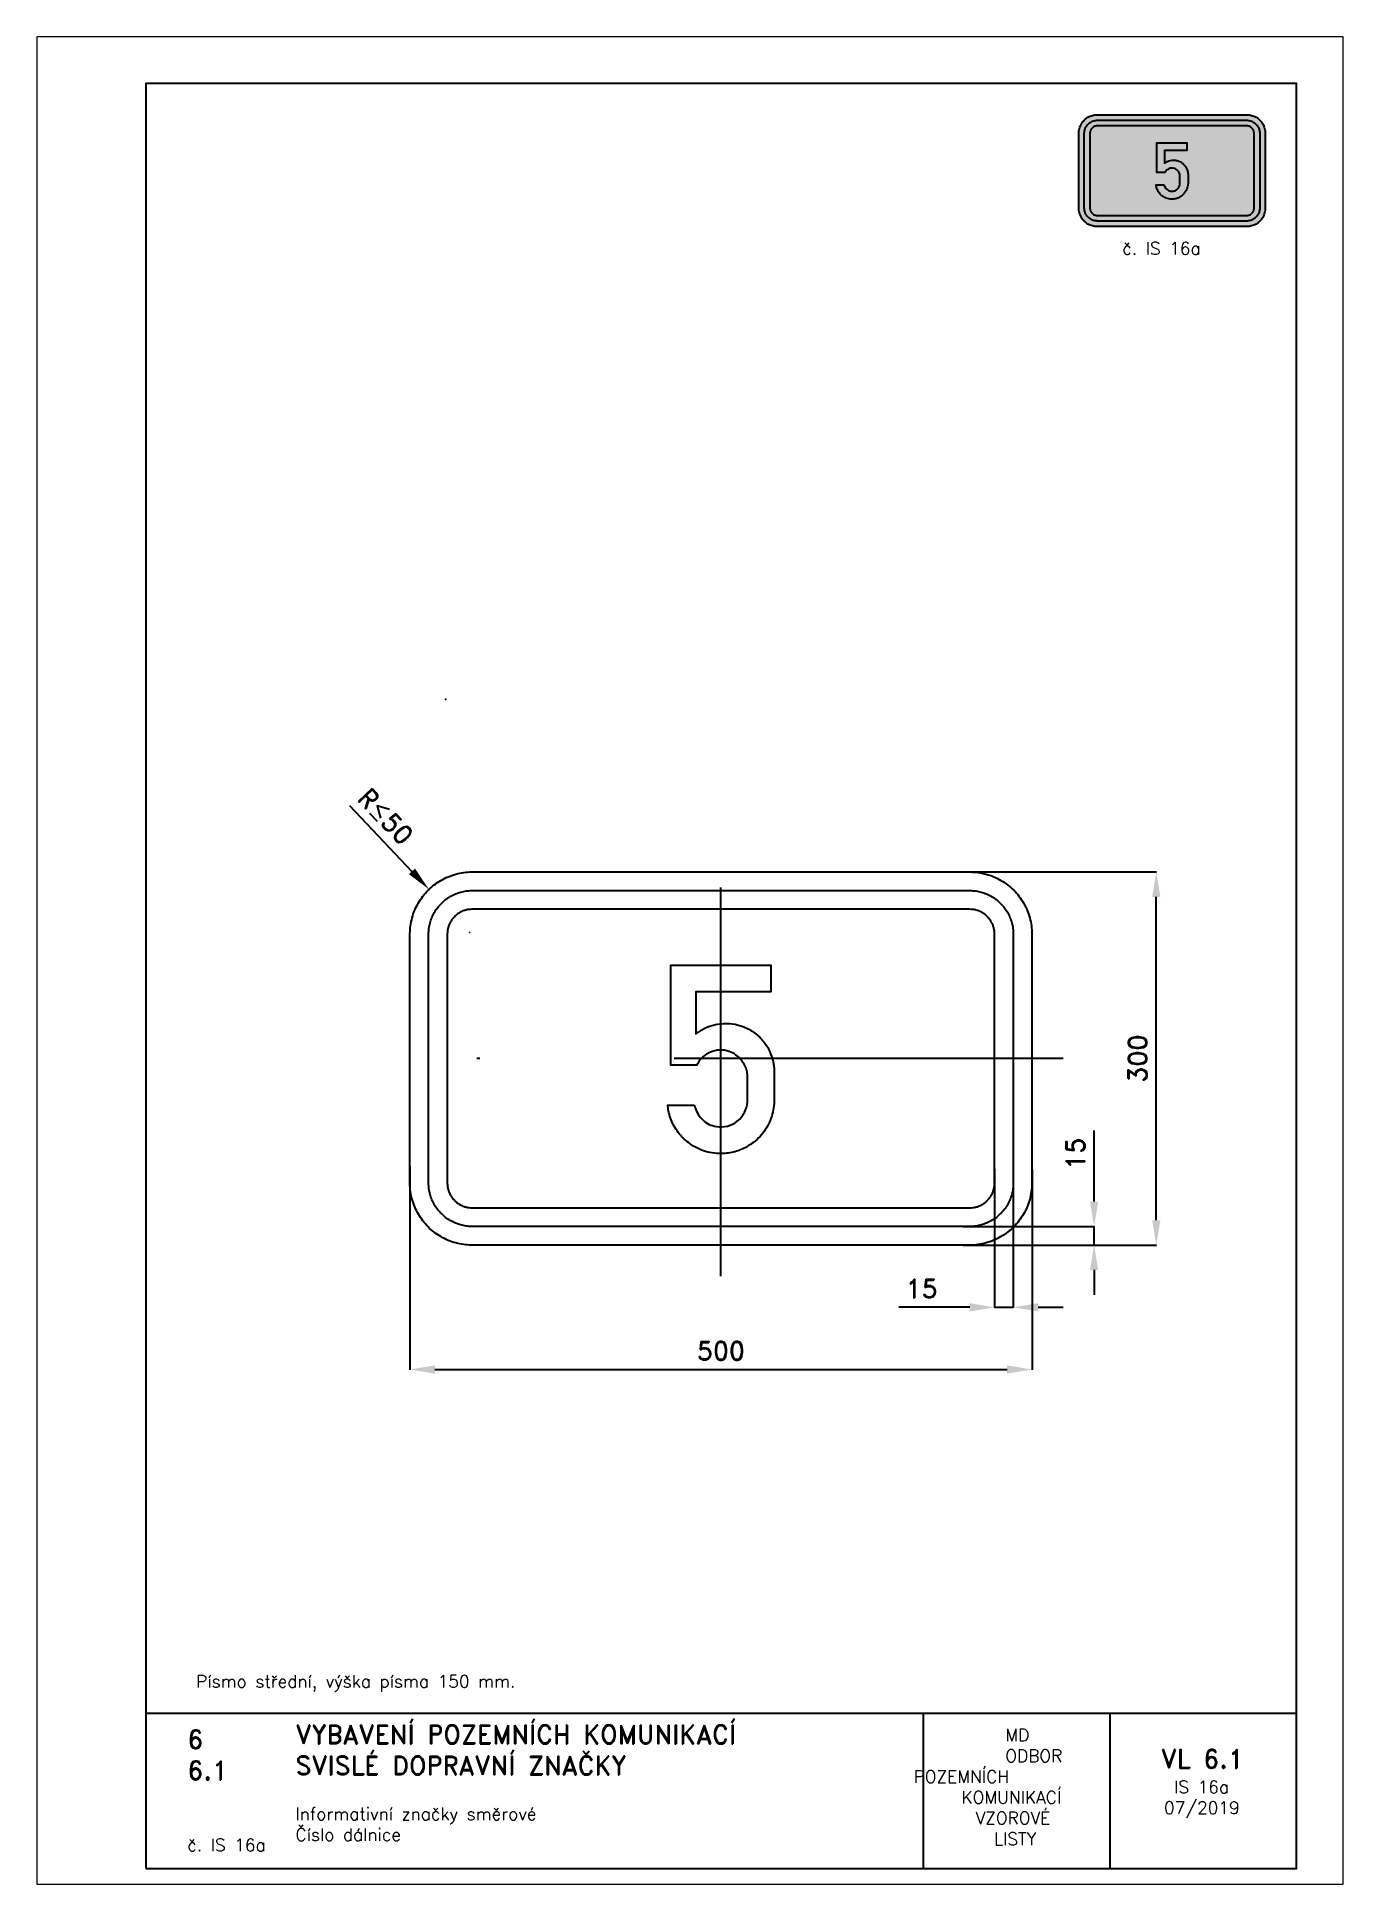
# Paper-space layout 'IS 16a' of a CAD drawing. Header units: millimetres. Extents: x 0 to 210, y 0 to 297.
# The model-space entities are those that its viewports show. They can reach past a viewport. Long polylines and large blocks are cut down to what shows.
import ezdxf

# ---------------------------------------------------------------- set-up
doc = ezdxf.new("R2010")
doc.units = ezdxf.units.MM
doc.header["$LTSCALE"] = 5
doc.linetypes.add('ČERCHOVANÁX2', pattern=[2, 1, -0.5, 0, -0.5])
for name, color, linetype in [('Kóty', 2, 'Continuous'), ('Rozpiska', 7, 'Continuous'), ('Značka', 7, 'Continuous')]:
    doc.layers.add(name, color=color, linetype=linetype)
doc.layers.add('Rámeček', color=6, linetype='Continuous', plot=False)
doc.styles.get("Standard").update_dxf_attribs({"font": 'romand.shx', "height": 15})
doc.dimstyles.new('Kopie Standard', dxfattribs={"dimtxt": 15, "dimasz": 20, "dimexe": 0.18, "dimexo": 0.0625, "dimgap": 7.5, "dimtad": 1, "dimdec": 0, "dimzin": 0, "dimdsep": 46, "dimtxsty": 'Standard', "dimcen": 0.09, "dimadec": 0, "dimazin": 0, "dimtfac": 1, "dimtdec": 0, "dimtofl": 0, "dimtmove": 0, "dimatfit": 3, "dimfxl": 1, "dimtolj": 1, "dimtzin": 0, "dimarcsym": 0})

psp = doc.layouts.new('IS 16a')

# ---------------------------------------------------------------- texts
at = {"layer": 'Rozpiska', "color": 7, "attachment_point": 1}
for s, width, heights, insert, char_height in [('{\\C6;č. IS 16a}', 15.8661, [2.67], (174.5, 264), 2), ('Písmo střední, výška písma 150 mm.', 63.9695, [0], (25.59, 33.59), 2), ('6', 149.0422, [0], (24.17, 24.77), 3), ('{\\C6;VYBAVENÍ POZEMNÍCH KOMUNIKACÍ\\P}SVISLÉ DOPRAVNÍ ZNAČKY{\\H1.34524x; }', 149.0422, [0], (41.56, 25.56), 3), ('\\pi14.7414;{\\C6;MD\\P\\pi2.36044;}ODBOR POZEMNÍCH{\\H1.57143x; }\\P\\pi7.69378;KOMUNIKACÍ{\\H1.5x; }\\P\\pi9.97949;{\\C6;VZOROVÉ\\H1.47619x; \\H0.67742x;\\P\\pi12.93187;LISTY\\H1.26984x; }', 33.1018, [0], (140.95, 24.95), 2), ('\\pi1.03113;{\\H1.5x;\\C6;VL 6.1\\P\\pi3.17396;\\H0.66667x;IS 16a\\H1.66666x; \\H0.6x;\\P\\pi1.5549;07/2019\\H1.80159x; }', 16.0623, [0], (179.66, 21.61), 2), ('6.1', 149.0422, [0], (24.17, 19.78), 3), ('{\\C6;Informativní značky směrové\\P}Číslo dálnice{\\H2.11905x; }', 149.0422, [0], (41.56, 12.29), 2), ('{\\C6;č. IS 16a}', 15.9866, [2.67], (24.17, 7.28), 2)]:
    psp.add_mtext_dynamic_manual_height_columns(s, width=width, gutter_width=100, heights=heights, dxfattribs=dict(at, insert=insert, char_height=char_height))

msp = doc.modelspace()

# ---------------------------------------------------------------- texts
at = {"layer": 'Kóty', "insert": (-19.5, 344.6), "char_height": 15, "attachment_point": 5, "rotation": 313.4741}
msp.add_mtext('\\A1;R{\\A0;≤}50', dxfattribs=at)

# ---------------------------------------------------------------- blocks, each defined once
blk = doc.blocks.new('*D0')
at = {"layer": 'Defpoints', "color": 0, "transparency": 16777216}
for p in [(470, 61.5), (485, 61.5), (470, -50)]:
    blk.add_point(p, dxfattribs=at)
at = {"layer": 'Kóty', "color": 0, "lineweight": -2, "transparency": 16777216}
for p, q in [((470, 61.4), (470, -50.2)), ((485, 61.4), (485, -50.2)), ((450, -50), (392.9, -50)), ((505, -50), (525, -50))]:
    blk.add_line(p, q, dxfattribs=at)
at = {"layer": 'Kóty', "color": 0, "transparency": 16777216}
for points in [[(450, -46.7), (450, -53.3), (470, -50)], [(505, -46.7), (505, -53.3), (485, -50)]]:
    blk.add_solid(points, dxfattribs=at)
at = {"layer": 'Kóty', "color": 0, "transparency": 16777216, "insert": (411.4, -35), "char_height": 15, "attachment_point": 5}
blk.add_mtext('\\A1;15', dxfattribs=at)
blk = doc.blocks.new('*D1')
at = {"layer": 'Defpoints', "color": 0, "transparency": 16777216}
for p in [(444.8, 15), (550, 15), (444.8, 0)]:
    blk.add_point(p, dxfattribs=at)
at = {"layer": 'Kóty', "color": 0, "lineweight": -2, "transparency": 16777216}
for p, q in [((550, 35), (550, 92.1)), ((444.8, 15), (550.2, 15)), ((444.8, 0), (550.2, 0)), ((550, -20), (550, -40))]:
    blk.add_line(p, q, dxfattribs=at)
at = {"layer": 'Kóty', "color": 0, "transparency": 16777216}
for points in [[(546.7, 35), (553.3, 35), (550, 15)], [(546.7, -20), (553.3, -20), (550, 0)]]:
    blk.add_solid(points, dxfattribs=at)
at = {"layer": 'Kóty', "color": 0, "transparency": 16777216, "insert": (535, 73.6), "char_height": 15, "attachment_point": 5, "rotation": 90}
blk.add_mtext('\\A1;15', dxfattribs=at)
blk = doc.blocks.new('*D2')
at = {"layer": 'Defpoints', "color": 0, "transparency": 16777216}
for p in [(444.8, 300), (600, 300), (444.8, 0)]:
    blk.add_point(p, dxfattribs=at)
at = {"layer": 'Kóty', "color": 0, "lineweight": -2, "transparency": 16777216}
for p, q in [((444.9, 300), (600.2, 300)), ((600, 20), (600, 280)), ((444.9, 0), (600.2, 0))]:
    blk.add_line(p, q, dxfattribs=at)
at = {"layer": 'Kóty', "color": 0, "transparency": 16777216}
for points in [[(596.7, 280), (603.3, 280), (600, 300)], [(596.7, 20), (603.3, 20), (600, 0)]]:
    blk.add_solid(points, dxfattribs=at)
at = {"layer": 'Kóty', "color": 0, "transparency": 16777216, "insert": (585, 150), "char_height": 15, "attachment_point": 5, "rotation": 90}
blk.add_mtext('\\A1;300', dxfattribs=at)
blk = doc.blocks.new('*D3')
at = {"layer": 'Defpoints', "color": 0, "transparency": 16777216}
for p in [(0, 63.5), (500.1, 61), (500.1, -100)]:
    blk.add_point(p, dxfattribs=at)
at = {"layer": 'Kóty', "color": 0, "lineweight": -2, "transparency": 16777216}
for p, q in [((0, 63.5), (0, -100.2)), ((500.1, 60.9), (500.1, -100.2)), ((20, -100), (480.1, -100))]:
    blk.add_line(p, q, dxfattribs=at)
at = {"layer": 'Kóty', "color": 0, "transparency": 16777216}
for points in [[(20, -96.7), (20, -103.3), (0, -100)], [(480.1, -96.7), (480.1, -103.3), (500.1, -100)]]:
    blk.add_solid(points, dxfattribs=at)
at = {"layer": 'Kóty', "color": 0, "transparency": 16777216, "insert": (250, -85), "char_height": 15, "attachment_point": 5}
blk.add_mtext('\\A1;500', dxfattribs=at)

# ---------------------------------------------------------------- dimensions: what is measured, and where the dimension line sits
at = {"layer": 'Kóty'}
for base, p2, picture, middle in [((600, 300), (444.8, 300), '*D2', (585, 150)), ((550, 15), (444.8, 15), '*D1', (535, 73.6))]:
    dim = msp.add_linear_dim(base=base, p1=(444.8, 0), p2=p2, angle=90, dimstyle='Kopie Standard', dxfattribs=at)
    dim.commit()
    dim.dimension.update_dxf_attribs({"geometry": picture, "text_midpoint": middle})
for base, p1, p2, picture, middle in [((500.1, -100), (0, 63.5), (500.1, 61), '*D3', (250, -85)), ((470, -50), (485, 61.5), (470, 61.5), '*D0', (411.4, -35))]:
    dim = msp.add_linear_dim(base=base, p1=p1, p2=p2, dimstyle='Kopie Standard', dxfattribs=at)
    dim.commit()
    dim.dimension.update_dxf_attribs({"geometry": picture, "text_midpoint": middle})

# ---------------------------------------------------------------- linework, layer by layer
at = {"layer": 'Kóty'}
for p, q in [((-48.5, 353.4), (1.6, 300.5)), ((48, 251.5), (48.1, 251.5)), ((48.1, 251.4), (48.1, 251.6))]:
    msp.add_line(p, q, dxfattribs=at)
for points in [[(550, 0), (550, 15)], [(470, -50), (485, -50)]]:
    msp.add_lwpolyline(points, dxfattribs=at)
msp.add_arc((48.1, 251.5), 47.5, 133.2572, 134.5624, dxfattribs=at)
msp.add_solid([(4, 302.8), (-0.8, 298.2), (15.3, 286)], dxfattribs=at)
at = {"layer": 'Značka', "color": 6, "linetype": 'ČERCHOVANÁX2', "ltscale": 2.5}
for points in [[(250, -25), (250, 325)], [(525, 150), (-25, 150)]]:
    msp.add_lwpolyline(points, dxfattribs=at)
at = {"layer": 'Značka', "color": 1}
for points in [[(50, 0), (49.8, 0), (49.6, 0, -0.03218), (43.2, 0.5, -0.035443), (36.8, 1.8, -0.036267), (30.7, 3.8, -0.03442), (24.9, 6.8, -0.033722), (19.5, 10.4, -0.034085), (14.6, 14.6, -0.034209), (10.4, 19.5, -0.034229), (6.8, 24.9, -0.034044), (3.9, 30.7, -0.033412), (1.8, 36.8, -0.034127), (0.4, 43.2, -0.036745), (0, 49.6), (0, 49.8), (0, 50), (0, 250), (0, 250.2), (0, 250.4, -0.03218), (0.5, 256.8, -0.035443), (1.8, 263.2, -0.036267), (3.8, 269.3, -0.034422), (6.8, 275.1, -0.033722), (10.4, 280.5, -0.034087), (14.6, 285.4, -0.034208), (19.5, 289.6, -0.034231), (24.9, 293.2, -0.034039), (30.7, 296.1, -0.033412), (36.8, 298.2, -0.034124), (43.2, 299.6, -0.036741), (49.6, 300), (49.8, 300), (50, 300), (450, 300), (450.2, 300), (450.4, 300, -0.032179), (456.9, 299.5, -0.035442), (463.2, 298.2, -0.036264), (469.3, 296.2, -0.034416), (475.1, 293.2, -0.033719), (480.5, 289.6, -0.034088), (485.4, 285.4, -0.034205), (489.6, 280.5, -0.034231), (493.2, 275.1, -0.034041), (496.1, 269.3, -0.033413), (498.2, 263.2, -0.034124), (499.6, 256.8, -0.036741), (500, 250.4), (500, 250.2), (500, 250), (500, 50), (500, 49.8), (500, 49.6, -0.032179), (499.5, 43.2, -0.035442), (498.2, 36.8, -0.036264), (496.2, 30.7, -0.034415), (493.2, 24.9, -0.033719), (489.6, 19.5, -0.034086), (485.4, 14.6, -0.034205), (480.5, 10.4, -0.03423), (475.1, 6.8, -0.034046), (469.3, 3.9, -0.033413), (463.2, 1.8, -0.034127), (456.8, 0.4, -0.036745), (450.4, 0), (450.2, 0), (450, 0), (50, 0)], [(50, 15), (49.9, 15), (49.7, 15, -0.03218), (45.2, 15.3, -0.035443), (40.8, 16.2, -0.036267), (36.5, 17.7, -0.034421), (32.4, 19.7, -0.033721), (28.7, 22.2, -0.034085), (25.3, 25.3, -0.034209), (22.2, 28.6, -0.034229), (19.7, 32.4, -0.034044), (17.7, 36.5, -0.033412), (16.2, 40.8, -0.034127), (15.3, 45.2, -0.036745), (15, 49.7), (15, 49.9), (15, 50), (15, 250), (15, 250.1), (15, 250.3, -0.032181), (15.3, 254.8, -0.035442), (16.2, 259.2, -0.036269), (17.7, 263.5, -0.034425), (19.7, 267.6, -0.033726), (22.3, 271.4, -0.03408), (25.3, 274.7, -0.034207), (28.7, 277.8, -0.03422), (32.4, 280.3, -0.034045), (36.5, 282.3, -0.03341), (40.8, 283.8, -0.034129), (45.2, 284.7, -0.036744), (49.7, 285), (49.9, 285), (50, 285), (450, 285), (450.1, 285), (450.3, 285, -0.032179), (454.8, 284.7, -0.035441), (459.2, 283.8, -0.036271), (463.5, 282.3, -0.034422), (467.6, 280.3, -0.033719), (471.4, 277.8, -0.034074), (474.8, 274.7, -0.034205), (477.8, 271.4, -0.034219), (480.3, 267.6, -0.034043), (482.3, 263.5, -0.033408), (483.8, 259.2, -0.03413), (484.7, 254.8, -0.036744), (485, 250.3), (485, 250.1), (485, 250), (485, 50), (485, 49.9), (485, 49.7, -0.032179), (484.7, 45.2, -0.035442), (483.8, 40.8, -0.036269), (482.3, 36.5, -0.034418), (480.3, 32.4, -0.033714), (477.8, 28.6, -0.034079), (474.8, 25.3, -0.034207), (471.4, 22.2, -0.034228), (467.6, 19.7, -0.034043), (463.5, 17.7, -0.03341), (459.2, 16.2, -0.034128), (454.8, 15.3, -0.036745), (450.3, 15), (450.1, 15), (450, 15), (50, 15)], [(50, 30), (450, 30), (450.1, 30), (450.2, 30, 0.032179), (452.7, 30.2, 0.035444), (455.3, 30.7, 0.036265), (457.7, 31.5, 0.034417), (460, 32.7, 0.033718), (462.2, 34.1, 0.03408), (464.1, 35.9, 0.034213), (465.9, 37.8, 0.034222), (467.3, 40, 0.034048), (468.5, 42.3, 0.033405), (469.3, 44.7, 0.034129), (469.8, 47.3, 0.036741), (470, 49.8), (470, 49.9), (470, 50), (470, 250), (470, 250.1), (470, 250.2, 0.032179), (469.8, 252.7, 0.035443), (469.3, 255.3, 0.036259), (468.5, 257.7, 0.034409), (467.3, 260, 0.033719), (465.9, 262.2, 0.034073), (464.1, 264.1, 0.034214), (462.2, 265.9, 0.034226), (460, 267.3, 0.03405), (457.7, 268.5, 0.033407), (455.3, 269.3, 0.034128), (452.7, 269.8, 0.036741), (450.2, 270), (450.1, 270), (450, 270), (50, 270), (49.9, 270), (49.8, 270, 0.032179), (47.3, 269.8, 0.035442), (44.7, 269.3, 0.036259), (42.3, 268.5, 0.034414), (40, 267.3, 0.03372), (37.8, 265.9, 0.034079), (35.9, 264.1, 0.03421), (34.1, 262.2, 0.034232), (32.7, 260, 0.034046), (31.5, 257.7, 0.033413), (30.7, 255.3, 0.034126), (30.2, 252.7, 0.036744), (30, 250.2), (30, 250.1), (30, 250), (30, 50), (30, 49.9), (30, 49.8, 0.032179), (30.2, 47.3, 0.035443), (30.7, 44.7, 0.036265), (31.5, 42.3, 0.034421), (32.7, 40, 0.033719), (34.1, 37.8, 0.034086), (35.9, 35.9, 0.034208), (37.8, 34.1, 0.034229), (40, 32.7, 0.034044), (42.3, 31.5, 0.033412), (44.7, 30.7, 0.034128), (47.3, 30.2, 0.036744), (49.8, 30), (49.9, 30), (50, 30)], [(228.8, 112.4), (229.1, 111.4), (229.4, 110.5, 0.061325), (231.8, 105, 0.07605), (235.7, 100.5, 0.081246), (240.5, 97.1, 0.07403), (246.3, 95.4, 0.10254), (255.2, 95.7, 0.116973), (263.1, 99.6, 0.072314), (266.8, 103.3, 0.058817), (269.4, 107.9, 0.043849), (270.8, 111.7, 0.050817), (271.3, 115.6), (271.4, 116.7), (271.4, 117.8), (271.4, 135.9, 0.008549), (271.2, 138.1, 0.025974), (270.9, 140.1, 0.06828), (269.3, 144.5, 0.054033), (266.7, 148.4, 0.069261), (262.1, 152.8, 0.080546), (256.5, 155.7, 0.097814), (249, 156.8, 0.091138), (241.5, 155, 0.085474), (235.5, 151.4, 0.10368), (231.4, 146), (231, 145.3), (230.7, 144.6), (209.7, 144.6), (209.7, 225), (290, 225), (290, 203.6), (229.7, 203.6), (229.7, 169.9, -0.005072), (232.2, 171.5, -0.015228), (234.7, 173.1, -0.051733), (241.8, 176.3, -0.052711), (249.4, 177.9, -0.065796), (259, 177.9, -0.065555), (268.4, 175.4, -0.069369), (277.3, 170.5, -0.071359), (284.5, 163.3, -0.059645), (289.1, 155.9, -0.053796), (291.9, 147.7, -0.024798), (292.5, 144.3, -0.033767), (292.8, 140.9), (292.8, 140.5), (292.8, 140), (292.8, 115.9), (292.8, 114.9), (292.7, 113.8, -0.045321), (291.7, 106.9, -0.043674), (289.6, 100.3, -0.080872), (282.6, 88.7, -0.084532), (272.2, 80, -0.069815), (262.5, 75.4, -0.066784), (251.9, 73.7, -0.084626), (237.7, 75.3, -0.088729), (225, 81.6, -0.07419), (216.5, 89.5, -0.070962), (210.5, 99.5, -0.035762), (208.6, 104.9, -0.037176), (207.5, 110.5), (207.3, 111.4), (207.2, 112.4), (228.8, 112.4)]]:
    msp.add_lwpolyline(points, format="xyb", dxfattribs=at)

msp.set_redraw_order([(e.dxf.handle, doc.entitydb.next_handle()) for e in msp.query("TEXT MTEXT ATTDEF DIMENSION ARC_DIMENSION")])  # texts and dimensions are drawn at this point

# ---------------------------------------------------------------- hatches: boundary and pattern name
at = {"layer": 'Značka'}
h = psp.add_hatch(color=10, dxfattribs=at)
h.dxf.hatch_style = 1
edge = h.paths.add_edge_path()
edge.add_line((170.5, 266.5), (170.49, 266.5))
edge.add_line((170.49, 266.5), (170.48, 266.5))
edge.add_arc((170.49, 269.52), 3.02, 262.3068, 269.6794, ccw=False)
edge.add_arc((170.46, 269.25), 2.75, 254.2021, 262.3216, ccw=False)
edge.add_arc((170.38, 269.2), 2.68, 247.1659, 255.474, ccw=False)
edge.add_arc((170.44, 269.34), 2.83, 239.2881, 247.1736, ccw=False)
edge.add_arc((170.43, 269.41), 2.88, 232.4423, 240.1678, ccw=False)
edge.add_arc((170.41, 269.38), 2.85, 224.6391, 232.4477, ccw=False)
edge.add_arc((170.38, 269.4), 2.84, 217.5711, 225.4081, ccw=False)
edge.add_arc((170.37, 269.4), 2.84, 209.7393, 217.581, ccw=False)
edge.add_arc((170.37, 269.44), 2.85, 202.6893, 210.4886, ccw=False)
edge.add_arc((170.42, 269.46), 2.91, 195.0382, 202.6929, ccw=False)
edge.add_arc((170.35, 269.49), 2.85, 188.0097, 195.828, ccw=False)
edge.add_arc((170.14, 269.46), 2.64, 179.6098, 188.0273, ccw=False)
edge.add_line((167.5, 269.48), (167.5, 269.49))
edge.add_line((167.5, 269.49), (167.5, 269.5))
edge.add_line((167.5, 269.5), (167.5, 281.5))
edge.add_line((167.5, 281.5), (167.5, 281.51))
edge.add_line((167.5, 281.51), (167.5, 281.52))
edge.add_arc((170.52, 281.51), 3.02, 172.3067, 179.6793, ccw=False)
edge.add_arc((170.25, 281.54), 2.75, 164.2025, 172.322, ccw=False)
edge.add_arc((170.2, 281.62), 2.68, 157.1665, 165.4746, ccw=False)
edge.add_arc((170.34, 281.56), 2.83, 149.2848, 157.1705, ccw=False)
edge.add_arc((170.41, 281.57), 2.88, 142.4432, 150.1688, ccw=False)
edge.add_arc((170.38, 281.59), 2.85, 134.6377, 142.4468, ccw=False)
edge.add_arc((170.4, 281.62), 2.84, 127.5765, 135.4132, ccw=False)
edge.add_arc((170.4, 281.63), 2.84, 119.7376, 127.5797, ccw=False)
edge.add_arc((170.44, 281.63), 2.86, 112.6909, 120.489, ccw=False)
edge.add_arc((170.46, 281.58), 2.91, 105.0358, 112.6903, ccw=False)
edge.add_arc((170.49, 281.65), 2.86, 98.0111, 105.8288, ccw=False)
edge.add_arc((170.46, 281.86), 2.64, 89.6039, 98.0205, ccw=False)
edge.add_line((170.48, 284.5), (170.49, 284.5))
edge.add_line((170.49, 284.5), (170.5, 284.5))
edge.add_line((170.5, 284.5), (194.5, 284.5))
edge.add_line((194.5, 284.5), (194.51, 284.5))
edge.add_line((194.51, 284.5), (194.52, 284.5))
edge.add_arc((194.51, 281.48), 3.02, 82.3089, 89.6813, ccw=False)
edge.add_arc((194.54, 281.75), 2.75, 74.2056, 82.3249, ccw=False)
edge.add_arc((194.62, 281.8), 2.68, 67.1624, 75.4698, ccw=False)
edge.add_arc((194.56, 281.66), 2.83, 59.2909, 67.1754, ccw=False)
edge.add_arc((194.57, 281.59), 2.88, 52.4376, 60.1626, ccw=False)
edge.add_arc((194.59, 281.62), 2.85, 44.6389, 52.4482, ccw=False)
edge.add_arc((194.62, 281.6), 2.84, 37.5774, 45.4135, ccw=False)
edge.add_arc((194.63, 281.6), 2.84, 29.7371, 37.5792, ccw=False)
edge.add_arc((194.63, 281.56), 2.86, 22.6935, 30.492, ccw=False)
edge.add_arc((194.58, 281.54), 2.91, 15.0353, 22.6902, ccw=False)
edge.add_arc((194.65, 281.51), 2.86, 8.0108, 15.8284, ccw=False)
edge.add_arc((194.86, 281.54), 2.64, -0.396, 8.0206, ccw=False)
edge.add_line((197.5, 281.52), (197.5, 281.51))
edge.add_line((197.5, 281.51), (197.5, 281.5))
edge.add_line((197.5, 281.5), (197.5, 269.5))
edge.add_line((197.5, 269.5), (197.5, 269.49))
edge.add_line((197.5, 269.49), (197.5, 269.48))
edge.add_arc((194.48, 269.49), 3.02, 352.3091, 359.6814, ccw=False)
edge.add_arc((194.75, 269.46), 2.75, 344.2053, 352.3245, ccw=False)
edge.add_arc((194.8, 269.38), 2.68, 337.1618, 345.4692, ccw=False)
edge.add_arc((194.66, 269.44), 2.83, 329.2943, 337.1785, ccw=False)
edge.add_arc((194.59, 269.43), 2.88, 322.4367, 330.1616, ccw=False)
edge.add_arc((194.62, 269.41), 2.85, 314.6403, 322.4492, ccw=False)
edge.add_arc((194.6, 269.38), 2.84, 307.572, 315.4083, ccw=False)
edge.add_arc((194.6, 269.37), 2.84, 299.7388, 307.5805, ccw=False)
edge.add_arc((194.56, 269.37), 2.85, 292.6919, 300.4916, ccw=False)
edge.add_arc((194.54, 269.42), 2.91, 285.0378, 292.6927, ccw=False)
edge.add_arc((194.51, 269.35), 2.85, 278.0093, 285.8276, ccw=False)
edge.add_arc((194.54, 269.14), 2.64, 269.6099, 278.0275, ccw=False)
edge.add_line((194.52, 266.5), (194.51, 266.5))
edge.add_line((194.51, 266.5), (194.5, 266.5))
edge.add_line((194.5, 266.5), (170.5, 266.5))
h = psp.add_hatch(color=255, dxfattribs=at)
h.dxf.hatch_style = 1
edge = h.paths.add_edge_path(flags=16)
edge.add_line((170.5, 268.3), (194.5, 268.3))
edge.add_line((194.5, 268.3), (194.5, 268.3))
edge.add_line((194.5, 268.3), (194.51, 268.3))
edge.add_arc((194.5, 269.51), 1.21, 270.3199, 277.6924)
edge.add_arc((194.52, 269.4), 1.1, 277.6837, 285.8035)
edge.add_arc((194.55, 269.38), 1.07, 284.5195, 292.8272)
edge.add_arc((194.53, 269.43), 1.13, 292.8324, 300.717)
edge.add_arc((194.53, 269.46), 1.15, 299.8272, 307.5518)
edge.add_arc((194.54, 269.45), 1.14, 307.5573, 315.3648)
edge.add_arc((194.55, 269.46), 1.14, 314.5823, 322.4202)
edge.add_arc((194.55, 269.46), 1.14, 322.4328, 330.273)
edge.add_arc((194.55, 269.48), 1.14, 329.5062, 337.3063)
edge.add_arc((194.53, 269.49), 1.17, 337.31, 344.963)
edge.add_arc((194.56, 269.49), 1.14, 344.1706, 351.9893)
edge.add_arc((194.64, 269.48), 1.06, 351.9795, 360.3961)
edge.add_line((195.7, 269.49), (195.7, 269.5))
edge.add_line((195.7, 269.5), (195.7, 269.5))
edge.add_line((195.7, 269.5), (195.7, 281.5))
edge.add_line((195.7, 281.5), (195.7, 281.5))
edge.add_line((195.7, 281.5), (195.7, 281.51))
edge.add_arc((194.49, 281.5), 1.21, 0.3222, 7.6946)
edge.add_arc((194.6, 281.52), 1.1, 7.6752, 15.7947)
edge.add_arc((194.62, 281.55), 1.07, 14.5265, 22.8329)
edge.add_arc((194.57, 281.53), 1.13, 22.8313, 30.7142)
edge.add_arc((194.54, 281.53), 1.15, 29.8215, 37.5464)
edge.add_arc((194.55, 281.54), 1.14, 37.5597, 45.3657)
edge.add_arc((194.54, 281.55), 1.14, 44.585, 52.4233)
edge.add_arc((194.54, 281.55), 1.14, 52.4324, 60.2734)
edge.add_arc((194.52, 281.55), 1.14, 59.5049, 67.3056)
edge.add_arc((194.51, 281.53), 1.17, 67.312, 74.9654)
edge.add_arc((194.51, 281.56), 1.14, 74.1703, 81.9887)
edge.add_arc((194.52, 281.64), 1.06, 81.979, 90.3958)
edge.add_line((194.51, 282.7), (194.5, 282.7))
edge.add_line((194.5, 282.7), (194.5, 282.7))
edge.add_line((194.5, 282.7), (170.5, 282.7))
edge.add_line((170.5, 282.7), (170.5, 282.7))
edge.add_line((170.5, 282.7), (170.49, 282.7))
edge.add_arc((170.5, 281.49), 1.21, 90.3229, 97.6953)
edge.add_arc((170.48, 281.6), 1.1, 97.6713, 105.7905)
edge.add_arc((170.45, 281.62), 1.07, 104.5314, 112.8378)
edge.add_arc((170.47, 281.57), 1.13, 112.8258, 120.7097)
edge.add_arc((170.47, 281.54), 1.15, 119.8275, 127.5527)
edge.add_arc((170.46, 281.55), 1.14, 127.5546, 135.362)
edge.add_arc((170.45, 281.54), 1.14, 134.5938, 142.4311)
edge.add_arc((170.45, 281.54), 1.14, 142.4188, 150.2612)
edge.add_arc((170.45, 281.52), 1.14, 149.5113, 157.3111)
edge.add_arc((170.47, 281.51), 1.17, 157.3091, 164.9641)
edge.add_arc((170.44, 281.51), 1.14, 164.1704, 171.9886)
edge.add_arc((170.36, 281.52), 1.06, 171.9721, 180.3895)
edge.add_line((169.3, 281.51), (169.3, 281.5))
edge.add_line((169.3, 281.5), (169.3, 281.5))
edge.add_line((169.3, 281.5), (169.3, 269.5))
edge.add_line((169.3, 269.5), (169.3, 269.5))
edge.add_line((169.3, 269.5), (169.3, 269.49))
edge.add_arc((170.51, 269.5), 1.21, 180.3207, 187.6931)
edge.add_arc((170.4, 269.48), 1.1, 187.6798, 195.7993)
edge.add_arc((170.38, 269.45), 1.07, 194.5245, 202.8321)
edge.add_arc((170.43, 269.47), 1.13, 202.8269, 210.7126)
edge.add_arc((170.46, 269.47), 1.15, 209.8331, 217.558)
edge.add_arc((170.45, 269.46), 1.14, 217.5522, 225.3611)
edge.add_arc((170.46, 269.45), 1.14, 224.5911, 232.428)
edge.add_arc((170.46, 269.45), 1.14, 232.4192, 240.2608)
edge.add_arc((170.48, 269.45), 1.14, 239.5126, 247.3118)
edge.add_arc((170.49, 269.47), 1.16, 247.3071, 254.9617)
edge.add_arc((170.49, 269.44), 1.14, 254.1707, 261.9892)
edge.add_arc((170.48, 269.36), 1.06, 261.9726, 270.3899)
edge.add_line((170.49, 268.3), (170.5, 268.3))
edge.add_line((170.5, 268.3), (170.5, 268.3))
edge = h.paths.add_edge_path()
edge.add_line((170.5, 267.4), (170.49, 267.4))
edge.add_line((170.49, 267.4), (170.48, 267.4))
edge.add_arc((170.5, 269.51), 2.11, 262.3076, 269.6803, ccw=False)
edge.add_arc((170.47, 269.32), 1.92, 254.2015, 262.3211, ccw=False)
edge.add_arc((170.42, 269.29), 1.88, 247.1664, 255.4746, ccw=False)
edge.add_arc((170.46, 269.39), 1.98, 239.2876, 247.1731, ccw=False)
edge.add_arc((170.45, 269.44), 2.02, 232.442, 240.1674, ccw=False)
edge.add_arc((170.44, 269.42), 2, 224.6391, 232.4478, ccw=False)
edge.add_arc((170.41, 269.43), 1.99, 217.5713, 225.4084, ccw=False)
edge.add_arc((170.41, 269.43), 1.99, 209.7392, 217.5807, ccw=False)
edge.add_arc((170.41, 269.46), 2, 202.6891, 210.4885, ccw=False)
edge.add_arc((170.44, 269.47), 2.04, 195.0383, 202.6928, ccw=False)
edge.add_arc((170.4, 269.49), 2, 188.0095, 195.8278, ccw=False)
edge.add_arc((170.25, 269.47), 1.85, 179.6098, 188.0273, ccw=False)
edge.add_line((168.4, 269.48), (168.4, 269.49))
edge.add_line((168.4, 269.49), (168.4, 269.5))
edge.add_line((168.4, 269.5), (168.4, 281.5))
edge.add_line((168.4, 281.5), (168.4, 281.51))
edge.add_line((168.4, 281.51), (168.4, 281.52))
edge.add_arc((170.51, 281.5), 2.11, 172.3073, 179.68, ccw=False)
edge.add_arc((170.32, 281.53), 1.92, 164.2032, 172.3225, ccw=False)
edge.add_arc((170.29, 281.58), 1.88, 157.1658, 165.4744, ccw=False)
edge.add_arc((170.38, 281.54), 1.98, 149.2838, 157.1702, ccw=False)
edge.add_arc((170.44, 281.55), 2.02, 142.44, 150.1665, ccw=False)
edge.add_arc((170.42, 281.56), 2, 134.6463, 142.4539, ccw=False)
edge.add_arc((170.43, 281.59), 1.99, 127.5725, 135.4091, ccw=False)
edge.add_arc((170.43, 281.59), 1.99, 119.736, 127.5755, ccw=False)
edge.add_arc((170.46, 281.59), 2, 112.6913, 120.4908, ccw=False)
edge.add_arc((170.48, 281.56), 2.04, 105.0421, 112.6962, ccw=False)
edge.add_arc((170.49, 281.6), 2, 97.9981, 105.8169, ccw=False)
edge.add_arc((170.47, 281.75), 1.85, 89.6162, 98.0335, ccw=False)
edge.add_line((170.48, 283.6), (170.49, 283.6))
edge.add_line((170.49, 283.6), (170.5, 283.6))
edge.add_line((170.5, 283.6), (194.5, 283.6))
edge.add_line((194.5, 283.6), (194.51, 283.6))
edge.add_line((194.51, 283.6), (194.52, 283.6))
edge.add_arc((194.5, 281.49), 2.11, 82.3011, 89.6736, ccw=False)
edge.add_arc((194.53, 281.68), 1.92, 74.2145, 82.3334, ccw=False)
edge.add_arc((194.58, 281.71), 1.88, 67.1548, 75.4638, ccw=False)
edge.add_arc((194.54, 281.62), 1.98, 59.2886, 67.1744, ccw=False)
edge.add_arc((194.55, 281.56), 2.02, 52.444, 60.1689, ccw=False)
edge.add_arc((194.56, 281.58), 2, 44.647, 52.4533, ccw=False)
edge.add_arc((194.59, 281.57), 1.99, 37.5686, 45.4047, ccw=False)
edge.add_arc((194.59, 281.57), 1.99, 29.7353, 37.5747, ccw=False)
edge.add_arc((194.59, 281.54), 2, 22.6937, 30.4929, ccw=False)
edge.add_arc((194.56, 281.52), 2.04, 15.0435, 22.6972, ccw=False)
edge.add_arc((194.6, 281.51), 2, 7.9967, 15.8157, ccw=False)
edge.add_arc((194.75, 281.53), 1.85, -0.3837, 8.0337, ccw=False)
edge.add_line((196.6, 281.52), (196.6, 281.51))
edge.add_line((196.6, 281.51), (196.6, 281.5))
edge.add_line((196.6, 281.5), (196.6, 269.5))
edge.add_line((196.6, 269.5), (196.6, 269.49))
edge.add_line((196.6, 269.49), (196.6, 269.48))
edge.add_arc((194.49, 269.5), 2.11, 352.3014, 359.6738, ccw=False)
edge.add_arc((194.68, 269.47), 1.92, 344.2128, 352.3321, ccw=False)
edge.add_arc((194.71, 269.42), 1.88, 337.1554, 345.464, ccw=False)
edge.add_arc((194.61, 269.46), 1.98, 329.2925, 337.1773, ccw=False)
edge.add_arc((194.56, 269.45), 2.02, 322.446, 330.1697, ccw=False)
edge.add_arc((194.58, 269.44), 2, 314.6397, 322.4471, ccw=False)
edge.add_arc((194.57, 269.41), 1.99, 307.5674, 315.404, ccw=False)
edge.add_arc((194.57, 269.41), 1.99, 299.7385, 307.5799, ccw=False)
edge.add_arc((194.54, 269.41), 2, 292.6915, 300.4906, ccw=False)
edge.add_arc((194.53, 269.44), 2.04, 285.0397, 292.6938, ccw=False)
edge.add_arc((194.51, 269.4), 2, 278.0081, 285.8266, ccw=False)
edge.add_arc((194.53, 269.25), 1.85, 269.61, 278.0274, ccw=False)
edge.add_line((194.52, 267.4), (194.51, 267.4))
edge.add_line((194.51, 267.4), (194.5, 267.4))
edge.add_line((194.5, 267.4), (170.5, 267.4))
h = psp.add_hatch(color=255, dxfattribs=at)
h.dxf.hatch_style = 1
edge = h.paths.add_edge_path()
edge.add_line((181.23, 273.24), (181.25, 273.19))
edge.add_line((181.25, 273.19), (181.26, 273.13))
edge.add_arc((182.66, 273.56), 1.47, 197.2411, 211.2783)
edge.add_arc((182.42, 273.41), 1.18, 211.1224, 228.5184)
edge.add_arc((182.4, 273.32), 1.1, 226.2663, 244.8457)
edge.add_arc((182.45, 273.43), 1.22, 244.8138, 261.7493)
edge.add_arc((182.51, 273.53), 1.33, 260.0206, 283.4392)
edge.add_arc((182.56, 273.36), 1.15, 282.9308, 309.6178)
edge.add_arc((182.63, 273.35), 1.09, 307.0908, 323.6352)
edge.add_arc((182.42, 273.5), 1.35, 323.5809, 337.0453)
edge.add_arc((182.41, 273.54), 1.38, 335.7544, 345.7974)
edge.add_arc((182.6, 273.49), 1.18, 345.7648, 357.4013)
edge.add_line((183.78, 273.44), (183.78, 273.5))
edge.add_line((183.78, 273.5), (183.78, 273.57))
edge.add_line((183.78, 273.57), (183.78, 274.66))
edge.add_arc((180.07, 274.43), 3.72, 3.4253, 5.3845)
edge.add_arc((182.56, 274.67), 1.22, 5.3656, 11.3172)
edge.add_arc((182.76, 274.7), 1.02, 11.9807, 27.605)
edge.add_arc((182.5, 274.56), 1.31, 27.5347, 39.906)
edge.add_arc((182.41, 274.54), 1.39, 38.2746, 54.1227)
edge.add_arc((182.53, 274.71), 1.18, 54.0261, 72.4462)
edge.add_arc((182.5, 274.74), 1.17, 70.7589, 93.1052)
edge.add_arc((182.5, 274.63), 1.28, 92.9298, 113.7595)
edge.add_arc((182.44, 274.65), 1.24, 111.3545, 130.8963)
edge.add_arc((182.28, 274.83), 0.993, 130.6134, 154.2905)
edge.add_line((181.38, 275.26), (181.36, 275.22))
edge.add_line((181.36, 275.22), (181.34, 275.18))
edge.add_line((181.34, 275.18), (180.08, 275.18))
edge.add_line((180.08, 275.18), (180.08, 280))
edge.add_line((180.08, 280), (184.9, 280))
edge.add_line((184.9, 280), (184.9, 278.72))
edge.add_line((184.9, 278.72), (181.28, 278.72))
edge.add_line((181.28, 278.72), (181.28, 276.69))
edge.add_arc((186.34, 269.42), 8.85, 123.6503, 124.8128, ccw=False)
edge.add_arc((183.07, 274.34), 2.95, 120.1712, 123.661, ccw=False)
edge.add_arc((182.71, 274.94), 2.25, 108.0952, 119.941, ccw=False)
edge.add_arc((182.7, 274.97), 2.22, 96.073, 108.1422, ccw=False)
edge.add_arc((182.75, 274.99), 2.21, 82.4117, 97.4693, ccw=False)
edge.add_arc((182.75, 274.97), 2.22, 67.4575, 82.4602, ccw=False)
edge.add_arc((182.81, 274.95), 2.22, 53.1941, 69.0669, ccw=False)
edge.add_arc((182.85, 275), 2.15, 36.9599, 53.2866, ccw=False)
edge.add_arc((182.86, 274.93), 2.19, 24.7938, 38.4472, ccw=False)
edge.add_arc((182.64, 274.83), 2.43, 12.5144, 24.8316, ccw=False)
edge.add_arc((183.01, 274.86), 2.07, 8.1758, 13.8578, ccw=False)
edge.add_arc((183.56, 274.94), 1.51, 0.4234, 8.1592, ccw=False)
edge.add_line((185.07, 274.96), (185.07, 274.93))
edge.add_line((185.07, 274.93), (185.07, 274.9))
edge.add_line((185.07, 274.9), (185.07, 273.46))
edge.add_line((185.07, 273.46), (185.07, 273.39))
edge.add_line((185.07, 273.39), (185.06, 273.33))
edge.add_arc((182.77, 273.44), 2.3, 346.8065, 357.1861, ccw=False)
edge.add_arc((182.67, 273.46), 2.4, 336.8155, 346.8184, ccw=False)
edge.add_arc((182.53, 273.46), 2.53, 319.6837, 338.178, ccw=False)
edge.add_arc((182.6, 273.38), 2.42, 300.5515, 319.8789, ccw=False)
edge.add_arc((182.57, 273.25), 2.32, 286.9486, 302.923, ccw=False)
edge.add_arc((182.54, 273.35), 2.43, 271.6838, 286.9668, ccw=False)
edge.add_arc((182.48, 273.45), 2.54, 253.7235, 273.0723, ccw=False)
edge.add_arc((182.43, 273.34), 2.42, 233.6244, 253.9064, ccw=False)
edge.add_arc((182.34, 273.35), 2.37, 218.6448, 235.6167, ccw=False)
edge.add_arc((182.41, 273.42), 2.47, 202.5017, 218.7379, ccw=False)
edge.add_arc((182.32, 273.45), 2.4, 195.8096, 204.0022, ccw=False)
edge.add_arc((182.22, 273.42), 2.29, 187.2914, 195.8077, ccw=False)
edge.add_line((179.95, 273.13), (179.94, 273.19))
edge.add_line((179.94, 273.19), (179.93, 273.24))
edge.add_line((179.93, 273.24), (181.23, 273.24))

# ---------------------------------------------------------------- linework, layer by layer
at = {"layer": 'Kóty'}
for p, q in [((65.63, 190.5), (65.81, 190.5)), ((65.72, 190.41), (65.72, 190.59))]:
    psp.add_line(p, q, dxfattribs=at)
at = {"layer": 'Rozpiska', "color": 7}
for p, q in [((17.5, 27.5), (202.5, 27.5)), ((142.5, 27.5), (142.5, 2.5)), ((172.5, 27.5), (172.5, 2.5))]:
    psp.add_line(p, q, dxfattribs=at)
psp.add_lwpolyline([(17.5, 2.5), (202.5, 2.5), (202.5, 289.5), (17.5, 289.5)], close=True, dxfattribs=at)
at = {"layer": 'Značka', "color": 10}
psp.add_lwpolyline([(170.5, 266.5), (170.49, 266.5), (170.48, 266.5, -0.03218), (170.09, 266.53, -0.035443), (169.71, 266.61, -0.036267), (169.34, 266.73, -0.03442), (168.99, 266.91, -0.033722), (168.67, 267.12, -0.034085), (168.38, 267.38, -0.034209), (168.12, 267.67, -0.034229), (167.91, 267.99, -0.034044), (167.73, 268.34, -0.033412), (167.61, 268.71, -0.034127), (167.53, 269.09, -0.036745), (167.5, 269.48), (167.5, 269.49), (167.5, 269.5), (167.5, 281.5), (167.5, 281.51), (167.5, 281.52, -0.03218), (167.53, 281.91, -0.035443), (167.61, 282.29, -0.036267), (167.73, 282.66, -0.034422), (167.91, 283.01, -0.033722), (168.12, 283.33, -0.034087), (168.38, 283.62, -0.034208), (168.67, 283.88, -0.034231), (168.99, 284.09, -0.034039), (169.34, 284.27, -0.033412), (169.71, 284.39, -0.034124), (170.09, 284.47, -0.036741), (170.48, 284.5), (170.49, 284.5), (170.5, 284.5), (194.5, 284.5), (194.51, 284.5), (194.52, 284.5, -0.032179), (194.91, 284.47, -0.035442), (195.29, 284.39, -0.036264), (195.66, 284.27, -0.034416), (196.01, 284.09, -0.033719), (196.33, 283.88, -0.034088), (196.62, 283.62, -0.034205), (196.88, 283.33, -0.034231), (197.09, 283.01, -0.034041), (197.27, 282.66, -0.033413), (197.39, 282.29, -0.034124), (197.47, 281.91, -0.036741), (197.5, 281.52), (197.5, 281.51), (197.5, 281.5), (197.5, 269.5), (197.5, 269.49), (197.5, 269.48, -0.032179), (197.47, 269.09, -0.035442), (197.39, 268.71, -0.036264), (197.27, 268.34, -0.034415), (197.09, 267.99, -0.033719), (196.88, 267.67, -0.034086), (196.62, 267.38, -0.034205), (196.33, 267.12, -0.03423), (196.01, 266.91, -0.034046), (195.66, 266.73, -0.033413), (195.29, 266.61, -0.034127), (194.91, 266.53, -0.036745), (194.52, 266.5), (194.51, 266.5), (194.5, 266.5), (170.5, 266.5)], format="xyb", dxfattribs=at)
at = {"layer": 'Značka', "color": 255}
for points in [[(170.5, 267.4), (170.49, 267.4), (170.48, 267.4, -0.03218), (170.21, 267.42, -0.035443), (169.95, 267.47, -0.036267), (169.69, 267.56, -0.034421), (169.45, 267.68, -0.033721), (169.22, 267.84, -0.034085), (169.02, 268.02, -0.034209), (168.83, 268.22, -0.034229), (168.68, 268.45, -0.034044), (168.56, 268.69, -0.033412), (168.47, 268.95, -0.034127), (168.42, 269.21, -0.036745), (168.4, 269.48), (168.4, 269.49), (168.4, 269.5), (168.4, 281.5), (168.4, 281.51), (168.4, 281.52, -0.032181), (168.42, 281.79, -0.035442), (168.47, 282.05, -0.036269), (168.56, 282.31, -0.034425), (168.68, 282.55, -0.033726), (168.84, 282.78, -0.03408), (169.02, 282.98, -0.034207), (169.22, 283.17, -0.03422), (169.45, 283.32, -0.034045), (169.69, 283.44, -0.03341), (169.95, 283.53, -0.034129), (170.21, 283.58, -0.036744), (170.48, 283.6), (170.49, 283.6), (170.5, 283.6), (194.5, 283.6), (194.51, 283.6), (194.52, 283.6, -0.032179), (194.79, 283.58, -0.035441), (195.05, 283.53, -0.036271), (195.31, 283.44, -0.034422), (195.55, 283.32, -0.033719), (195.78, 283.17, -0.034074), (195.98, 282.98, -0.034205), (196.17, 282.78, -0.034219), (196.32, 282.55, -0.034043), (196.44, 282.31, -0.033408), (196.53, 282.05, -0.03413), (196.58, 281.79, -0.036744), (196.6, 281.52), (196.6, 281.51), (196.6, 281.5), (196.6, 269.5), (196.6, 269.49), (196.6, 269.48, -0.032179), (196.58, 269.21, -0.035442), (196.53, 268.95, -0.036269), (196.44, 268.69, -0.034418), (196.32, 268.45, -0.033714), (196.16, 268.22, -0.034079), (195.98, 268.02, -0.034207), (195.78, 267.83, -0.034228), (195.55, 267.68, -0.034043), (195.31, 267.56, -0.03341), (195.05, 267.47, -0.034128), (194.79, 267.42, -0.036745), (194.52, 267.4), (194.51, 267.4), (194.5, 267.4), (170.5, 267.4)], [(170.5, 268.3), (194.5, 268.3), (194.5, 268.3), (194.51, 268.3, 0.032179), (194.66, 268.31, 0.035444), (194.82, 268.34, 0.036265), (194.96, 268.39, 0.034417), (195.1, 268.46, 0.033718), (195.23, 268.55, 0.03408), (195.35, 268.65, 0.034213), (195.45, 268.77, 0.034222), (195.54, 268.9, 0.034048), (195.61, 269.04, 0.033405), (195.66, 269.18, 0.034129), (195.69, 269.34, 0.036741), (195.7, 269.49), (195.7, 269.5), (195.7, 269.5), (195.7, 281.5), (195.7, 281.5), (195.7, 281.51, 0.032179), (195.69, 281.66, 0.035443), (195.66, 281.82, 0.036259), (195.61, 281.96, 0.034409), (195.54, 282.1, 0.033719), (195.45, 282.23, 0.034073), (195.35, 282.35, 0.034214), (195.23, 282.45, 0.034226), (195.1, 282.54, 0.03405), (194.96, 282.61, 0.033407), (194.82, 282.66, 0.034128), (194.66, 282.69, 0.036741), (194.51, 282.7), (194.5, 282.7), (194.5, 282.7), (170.5, 282.7), (170.5, 282.7), (170.49, 282.7, 0.032179), (170.34, 282.69, 0.035442), (170.18, 282.66, 0.036259), (170.04, 282.61, 0.034414), (169.9, 282.54, 0.03372), (169.77, 282.45, 0.034079), (169.65, 282.35, 0.03421), (169.55, 282.23, 0.034232), (169.46, 282.1, 0.034046), (169.39, 281.96, 0.033413), (169.34, 281.82, 0.034126), (169.31, 281.66, 0.036744), (169.3, 281.51), (169.3, 281.5), (169.3, 281.5), (169.3, 269.5), (169.3, 269.5), (169.3, 269.49, 0.032179), (169.31, 269.34, 0.035443), (169.34, 269.18, 0.036265), (169.39, 269.04, 0.034421), (169.46, 268.9, 0.033719), (169.55, 268.77, 0.034086), (169.65, 268.65, 0.034208), (169.77, 268.55, 0.034229), (169.9, 268.46, 0.034044), (170.04, 268.39, 0.033412), (170.18, 268.34, 0.034128), (170.34, 268.31, 0.036744), (170.49, 268.3), (170.5, 268.3), (170.5, 268.3)], [(181.23, 273.24), (181.25, 273.19), (181.26, 273.13, 0.061325), (181.41, 272.8, 0.07605), (181.64, 272.53, 0.081246), (181.93, 272.33, 0.07403), (182.28, 272.22, 0.10254), (182.81, 272.24, 0.116973), (183.29, 272.47, 0.072314), (183.51, 272.7, 0.058817), (183.67, 272.97, 0.043849), (183.75, 273.2, 0.050817), (183.78, 273.44), (183.78, 273.5), (183.78, 273.57), (183.78, 274.66, 0.008549), (183.77, 274.78, 0.025974), (183.75, 274.91, 0.06828), (183.66, 275.17, 0.054033), (183.5, 275.41, 0.069261), (183.23, 275.67, 0.080546), (182.89, 275.84, 0.097814), (182.44, 275.91, 0.091138), (181.99, 275.8, 0.085474), (181.63, 275.58, 0.10368), (181.38, 275.26), (181.36, 275.22), (181.34, 275.18), (180.08, 275.18), (180.08, 280), (184.9, 280), (184.9, 278.72), (181.28, 278.72), (181.28, 276.69, -0.005072), (181.43, 276.79, -0.015228), (181.58, 276.89, -0.051733), (182.01, 277.08, -0.052711), (182.46, 277.17, -0.065796), (183.04, 277.17, -0.065555), (183.6, 277.02, -0.069369), (184.14, 276.73, -0.071359), (184.57, 276.3, -0.059645), (184.85, 275.85, -0.053796), (185.01, 275.36, -0.024798), (185.05, 275.16, -0.033767), (185.07, 274.96), (185.07, 274.93), (185.07, 274.9), (185.07, 273.46), (185.07, 273.39), (185.06, 273.33, -0.045321), (185, 272.92, -0.043674), (184.87, 272.52, -0.080872), (184.45, 271.82, -0.084532), (183.83, 271.3, -0.069815), (183.25, 271.03, -0.066784), (182.61, 270.92, -0.084626), (181.76, 271.02, -0.088729), (181, 271.4, -0.07419), (180.49, 271.87, -0.070962), (180.13, 272.47, -0.035762), (180.02, 272.79, -0.037176), (179.95, 273.13), (179.94, 273.19), (179.93, 273.24), (181.23, 273.24)]]:
    psp.add_lwpolyline(points, format="xyb", dxfattribs=at)

psp.set_redraw_order([(e.dxf.handle, doc.entitydb.next_handle()) for e in psp.query("TEXT MTEXT ATTDEF DIMENSION ARC_DIMENSION")])  # texts and dimensions are drawn at this point

# ---------------------------------------------------------------- viewports
at = {"layer": 'Rámeček'}
psp.add_viewport(center=(105, 148.5), size=(210, 297), view_center_point=(225.13, 228.82), view_height=1485, dxfattribs=at)

doc.saveas('drawing.dxf')
